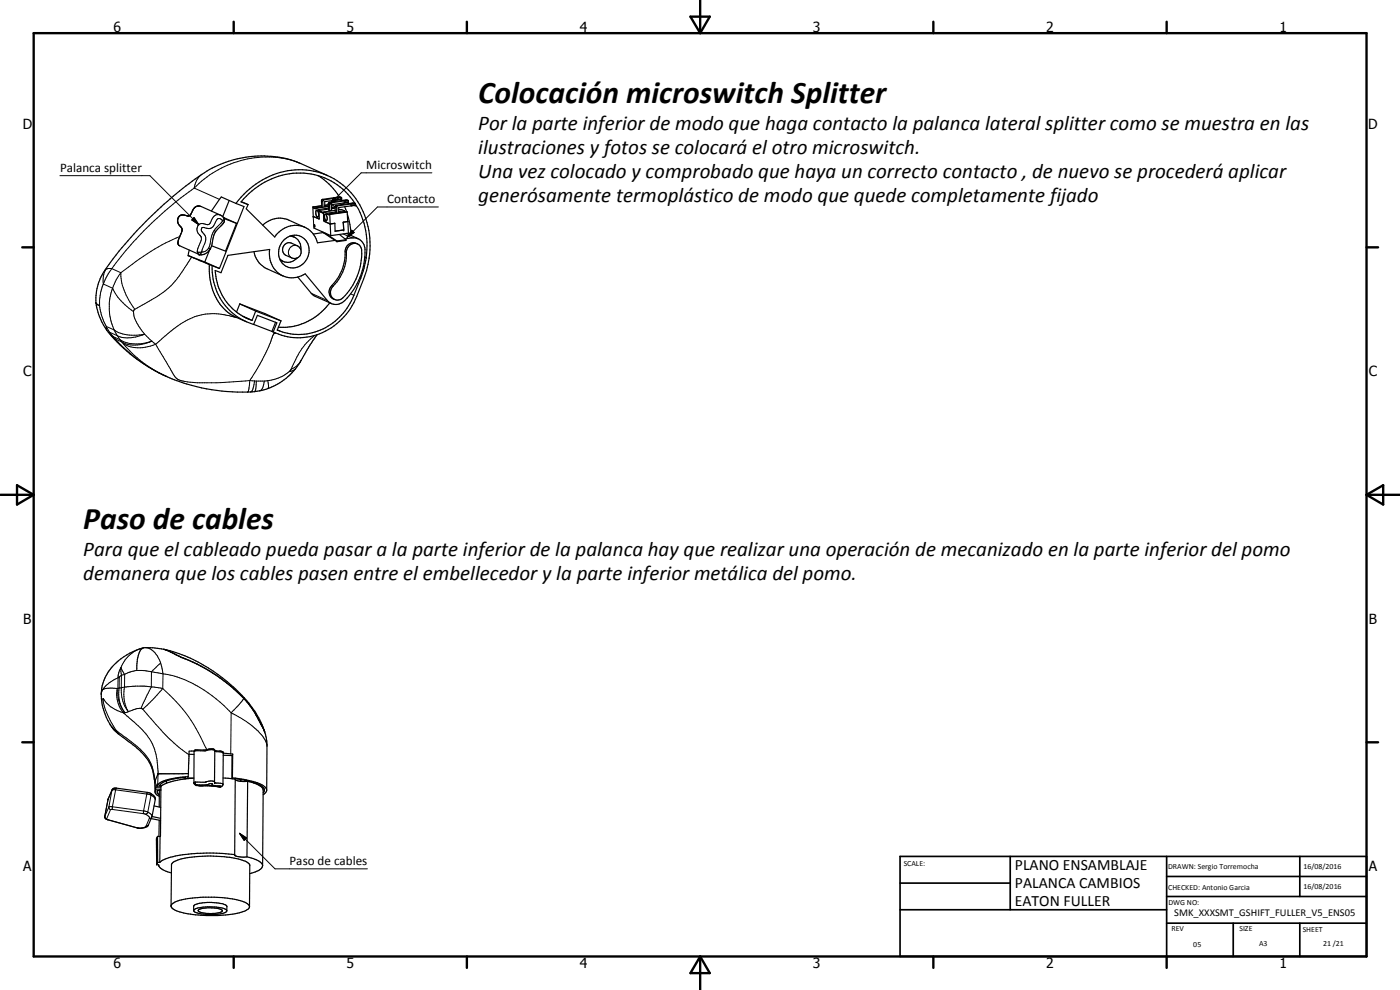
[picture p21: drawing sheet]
<svg xmlns="http://www.w3.org/2000/svg" width="420mm" height="297mm" viewBox="0 0 420 297" stroke-linecap="round" stroke-linejoin="round" font-family="sans-serif">
<defs><g id="words">
<g font-size="9.4">
<text x="143.5" y="30.8">Colocación microswitch Splitter</text>
<text x="25" y="158.6">Paso de cables</text>
</g>
<g font-size="6.3">
<text x="143.5" y="39">Por la parte inferior de modo que haga contacto la palanca lateral splitter como se muestra en las</text>
<text x="143.5" y="46.2">ilustraciones y fotos se colocará el otro microswitch.</text>
<text x="143.5" y="53.4">Una vez colocado y comprobado que haya un correcto contacto , de nuevo se procederá aplicar</text>
<text x="143.5" y="60.6">generósamente termoplástico de modo que quede completamente fijado</text>
<text x="25" y="166.8">Para que el cableado pueda pasar a la parte inferior de la palanca hay que realizar una operación de mecanizado en la parte inferior del pomo</text>
<text x="25" y="174">demanera que los cables pasen entre el embellecedor y la parte inferior metálica del pomo.</text>
</g>
<g font-size="4.7">
<text x="304.6" y="261.1">PLANO ENSAMBLAJE</text>
<text x="304.6" y="266.5">PALANCA CAMBIOS</text>
<text x="304.6" y="271.9">EATON FULLER</text>
</g>
<g font-size="4.2">
<text x="34" y="9.6">6</text>
<text x="104" y="9.6">5</text>
<text x="174" y="9.6">4</text>
<text x="244" y="9.6">3</text>
<text x="314" y="9.6">2</text>
<text x="384" y="9.6">1</text>
<text x="6.8" y="38.7">D</text>
<text x="410.6" y="38.7">D</text>
<text x="7" y="112.9">C</text>
<text x="410.8" y="112.9">C</text>
<text x="7" y="187.1">B</text>
<text x="410.8" y="187.1">B</text>
<text x="7" y="261.4">A</text>
<text x="410.8" y="261.4">A</text>
<text x="34" y="290.4">6</text>
<text x="104" y="290.4">5</text>
<text x="174" y="290.4">4</text>
<text x="244" y="290.4">3</text>
<text x="314" y="290.4">2</text>
<text x="384" y="290.4">1</text>
</g>
<g font-size="3.9">
<text x="18" y="51.7">Palanca splitter</text>
<text x="109.9" y="50.8">Microswitch</text>
<text x="116.2" y="61">Contacto</text>
<text x="86.9" y="259.6">Paso de cables</text>
</g>
<text font-size="3.1" x="352.4" y="275">SMK_XXXSMT_GSHIFT_FULLER_V5_ENS05</text>
<g font-size="2.4">
<text x="271.2" y="259.7">SCALE:</text>
<text x="350.6" y="260.8">DRAWN: Sergio Torremocha</text>
<text x="391.2" y="260.6">16/08/2016</text>
<text x="350.6" y="267">CHECKED: Antonio Garcia</text>
<text x="391.2" y="266.7">16/08/2016</text>
<text x="350.6" y="271.4">DWG NO:</text>
<text x="351.6" y="279.3">REV</text>
<text x="372" y="279.4">SIZE</text>
<text x="391" y="279.6">SHEET</text>
<text x="358.1" y="284.1">05</text>
<text x="377.9" y="283.8">A3</text>
<text x="397.1" y="283.8">21 /21</text>
</g>
</g></defs>
<g fill="none" stroke="#000" stroke-width=".35">
<path d="M95.5 52.7a20.1 20.1 0 0 1 6.4 6.4M98.4 52.7l-8.2-3.6a31.6 31.6 0 0 0-29.6 3.2 126.1 126.1 0 0 0-20.4 17.9l-3.6 4.1a39.5 39.5 0 0 0-7 10.4l-.6 2.5-.2 3.6M101.2 59.4l-4.1 .6-.3 .3 .1 1.8M101.2 59.4l.1 .6M101.3 60l-3.9 .5 .1 1.6M102.1 59.1l-5.3 .7-.3 .5 .1 1.8M102.1 59.3l-.9 .1M102.1 59.9l-.8 .1M102.1 59.3v.6M102.3 59.8l.2 .4M102.4 59.2l-.3 .1M102.5 59.3v.5l-.4 .1"/>
<path d="M104.1 59.9l-5.3 .8-.3 .5 .1 1.8 .4 .2M56.5 76.7l6.3 2.7M56.5 76.7l5 1.9M56.8 75.1l-.3 1.6M59.8 76.4h.1M61.5 78.6l4.4 2M62.8 79.4l.9 .3M62.8 79.4a19.3 19.3 0 0 0 2.3 10.3 12.9 12.9 0 0 0 5.9 5.5l3 1.4M62.9 75.1l-1.4 3.5M63.7 79.7l2.2 .9M63.7 79.7a17.5 17.5 0 0 0 12.4 17.7l1.1-2.8 5.9 2.3-1.1 2.7M67.1 65.3l3.9 1.7"/>
<path d="M67.3 65.6l-1.1-1-5.8-2.6a1.71 1.71 0 0 0-2.1 .4l-.4 .6a1.95 1.95 0 0 1-1.6 1.8 1.92 1.92 0 0 0-2.9 .9 2.64 2.64 0 0 0 1.2 2.8 4.9 4.9 0 0 1-1 3.2 1.59 1.59 0 0 0 .1 1.9l6.2 2.8M67.3 65.6v.8l-.6 .9a7.6 7.6 0 0 0-3.1 6.2 3.5 3.5 0 0 1-3.7 2.9M67.3 65.6l3.7 1.4M68.8 60.2l-2 4.8M70.8 61a23 23 0 0 1 27.4-8.3 22.4 22.4 0 0 1 12.8 22.3l-.1 1.2a30.1 30.1 0 0 1-1.8 7.5 31.4 31.4 0 0 1-5.1 10.5 18 18 0 0 1-22 5.4M70.8 61l2.4 1-7.3 18.6M70.8 61l-4.4-1.9-3 4.2M71 67l-3.3 8.4-4.2-1.7M72.4 60.5l2.1 .9M74.5 61.4l-2.2-.8a21.7 21.7 0 0 1 27.1-6.3 22.4 22.4 0 0 1 10.4 23.9l-.8 3-2.8 7.4a17.6 17.6 0 0 1-23 10.5l1.1-2.8M74.5 61.4l-.6 1.3 8.6 8.4a7 7 0 0 1 7-3.5 7 7 0 0 1 5.8 5.3l5.2-.8M76.2 75.5a7 7 0 0 0 3.9 5.1l4.8 2.2"/>
<path d="M78.9 67.6a7.1 7.1 0 0 1 7.7-1.6l4.9 2.2M83.9 77.6l1.1 .8M84.1 78l.9 .4M85.4 73.4l.8-.5 .6-.1 2.4 .9a2 2 0 0 1 1 2.7 2 2 0 0 1-2.6 1l-1.8-.8a2.04 2.04 0 0 1-.4-3.2zM86.9 70.9a5.3 5.3 0 0 0-2.8 7.1M86.9 70.9a4.5 4.5 0 0 1 5 1.3 4.5 4.5 0 0 1 .4 5.1 4.5 4.5 0 0 1-3.9 3.1 4.5 4.5 0 0 1-4.3-2.4M87 70.9a3.4 3.4 0 0 1 3.3 4M87.4 70.7l.9 .4M89.2 77.4a3.7 3.7 0 0 1-4.2 1M93.9 62.1h.2M93.9 62.1l.1 2.8M93.9 62.1l2.7-.4-2.5 .4"/>
<path d="M94 64.9l1.8 .8M94.1 62.1v.3M94.1 62.4l.5 .3 .2-.2M94.2 68.4l5.1 2.3M94.3 67.4l.2 .7zM94.3 68h.1M94.4 67.6v.4M94.8 62.5l.8 .4M94.9 63.1a1.24 1.24 0 0 1 .4 2 1.57 1.57 0 0 1-.4-2zM95.6 62.9l.1 .3M95.7 63.2l1.4 .6 .1-.2M95.7 63.4v2.3l-1.7-.8"/>
<path d="M95.7 63.4l1.4 .6M96.6 62.1l-2.5 .3M96.6 62.1l.1 .1M96.8 69.6l.3 .2M97.1 69.8l-3.1 .4M97.1 64l.1 2.1M97.1 69.7v.1M97.1 69.8l4 2.7M97.2 66.1l.2 .3M97.2 63.6l.9 .4M97.4 66.4l1.7 .8M97.5 64.4l.1-.1a1.43 1.43 0 0 1 .3 2 1.55 1.55 0 0 1-.4-1.9z"/>
<path d="M97.5 69.9l3.6 2.4M98.1 64l.1 .3M98.2 64.3l.5 .2 .1-.2M98.5 61.4l-1 .2M98.5 61.5l-1 .1M98.5 61.8l-1 .2M98.6 62.7l-2.9 .5M98.6 62.4l-3 .5M98.6 61.9l-3.8 .6M98.8 64.3h.2M99 64.3l.1 2.9M99.1 67.2l.2 3.5"/>
<path d="M99.5 61.7l.1 .1M99.5 61.8l.5-.1 .5 .3M100.4 67h.1M100.4 67l-1.3 .2M100.5 67l.1 2.4 2.6-.4M100.5 67l-1.4 .2M100.5 62.1l.2 1.9M100.5 62.1l-1 .2M100.6 62.5l-1.1 .1M100.6 63.6l-2.5 .4M100.6 63.1l-3.4 .5M100.7 63.9l-2.5 .4"/>
<path d="M101.1 72.3v.2M101.5 62.6l.6 .3M101.5 63l1-.1 .9 .3M101.9 70.4l1.9 1.5M102.9 61l.2 .3M103 66.7l.2 2.3M103.2 69l-2.6 .3M103.3 60.3v.6M103.3 60.3l-4.3 .7v2.2M103.3 60.9l-3.9 .5 .1 1.7-.5 .1M103.4 63.2l.1 .3M103.4 63.2l-1.9 .3"/>
<path d="M103.5 62.1l.5 1.4M103.5 63.5l.2 .1M103.5 63.5l-2 .3M103.6 71.7a5.1 5.1 0 0 1 4.2 .1 4 4 0 0 1 1.7 4.1 20.6 20.6 0 0 1-6.8 14.9 3.4 3.4 0 0 1-4.5-.6l-6.6-8a7 7 0 0 1-7.8-.1 7 7 0 0 1-2.9-7.3l-12.5 1.8-2.1 5.2-1.7-.6a16.8 16.8 0 0 0 5.4 11.6l.9 .7a14.7 14.7 0 0 0 4.7 2.6M103.8 71.9l-2.7 .4M103.8 71.9v.2l-2.7 .4M103.9 70l3.6 1.6M104.1 63.5l.1 .1M104.1 63.5l-5.3 .8M104.1 60.2l-.8 .1M104.1 60.2l.1 .5M104.2 60.7l-.9 .2"/>
<path d="M104.2 63.6l.1 2.9M104.2 63.6l-5.2 .7M104.3 64.3l.7 3.1 .4 3.3M104.3 66.5h.1M104.3 66.5l-1.3 .2M104.4 66.5l.2 3.5-5.3 .7M104.4 66.5l-1.4 .2M104.5 60.1l-.4 .1M104.5 60.2l.1 .5M104.6 60.7h-.4M104.6 60.2v.5M104.8 73.7a2.13 2.13 0 0 1 2.4-.6 2.13 2.13 0 0 1 1.3 2.1 18 18 0 0 1-6.4 14.7 2.32 2.32 0 0 1-2.8-1.1 2.32 2.32 0 0 1 .7-2.9 14.2 14.2 0 0 0 4-10.9z"/>
<path d="M105.3 61.2l.1 .6M105.3 61.2l-4.1 .6-.3 .3 .1 1.9M105.4 61.8l-3.9 .5v1.6M106.2 60.9l-5.3 .7-.4 .5M106.2 61.1l-.9 .1M106.2 61.1v.5M106.2 61.6l-.8 .2M106.5 61l-.3 .1M106.5 61.1l.1 .5M106.6 61.6h-.4M107.3 73.2a2.45 2.45 0 0 0-3.7 2 14.4 14.4 0 0 1-4.5 11.1 2.36 2.36 0 0 0 1.3 3.6M28.8 90.8l.2 .4 .9 .5"/>
<path d="M28.8 90.8a20.6 20.6 0 0 0 7.3 12.8 50.4 50.4 0 0 0 13.9 9.4M72 91.2l4.7 2.1M72 91.2l-1 2.4M72 91.2l7.5 2.9 4.8 2.2M72.8 94.9l2.8 1.2M76.1 97.3l5.5 2.1M76.7 93.3l-1.1 2.8M76.7 93.3l7.6 3M81.6 99.4l.4 .2M82.7 96.7l-1.1 2.7M89.4 83.1l4.6 5.5 5.4 2.5M99 90.8a17.7 17.7 0 0 1-13.3 7.4h-2.2"/>
<path d="M95.2 100.4l-1.8 2.6a51.4 51.4 0 0 1-6 9.1 18.5 18.5 0 0 1-13.1 5.5 56 56 0 0 1-24.4-4.7M43.1 194.4a16.8 16.8 0 0 0-12.4 11.3 15.9 15.9 0 0 0 7.4 16.4 19.9 19.9 0 0 1 7.4 8.1l1 4.8M49.1 194.8l10.1 4.5 3.5 1.9M49.1 194.8l-.6-.1a10.7 10.7 0 0 0-5.9-.1 9.1 9.1 0 0 0-1.5 6.6M49.1 194.8a47.3 47.3 0 0 1 28.1 19.9l1.4 2.7 .8 2.3M55.5 197.7l2.5 1M60.4 199.9l5.6 3.5M30.8 206.9l-.4 .9M63.8 201.9l2.2 1.5M66 203.4l5.3 4.3M71.2 207.6a26.4 26.4 0 0 1 5.6 6.9M76 213.1l.8 1.4"/>
<path d="M76.8 214.5l.9 1.7M77.5 215.7l.3 .5M77.7 216.2l1.7 3.5M77.8 216.2l.1 .3M79.4 219.7l.5 1.7 .2 2-.1 13.7M33.8 236.8l.3-.3h.8l10.2 1.5a2.16 2.16 0 0 1 1.5 1.9l-1 5.1-1 2.5a3.2 3.2 0 0 1-3.4 .9l-9-2.5-.5-.2-.3-.5a19.4 19.4 0 0 1 2.3-8.3zM46.7 237h1.6h-.5v5.1M46.7 237a1.44 1.44 0 0 0 1.1 1.9M46.7 236.3l1.6 .1M46.7 236.3v.7M47.2 235.9v-.7l-.5 1.1M47.2 235.9h1.1"/>
<path d="M47.4 232.1h9.1M47.4 232.1v.1M47.4 232.2l-.9 2.1 .1 3.3M47.8 237.2h-.5a1 1 0 0 0 .5 1.3M48.3 235.9l-.3 15.1M49.9 234.3a3.1 3.1 0 0 0-2 1.5h.6M49.9 234.3v.7M55.2 233.3v.5M55.6 233.6h1.1M55.6 233.3v.3M55.6 233.6l.1-.4-2.2 .3-3.6 .8M56.5 233l-.2 .4 1.7 .1"/>
<path d="M56.5 233l-3.8 .4a8.1 8.1 0 0 0-5.4 2.2l-.1 .3M56.5 232.1v.9M56.7 226.3l1.5 .1M58.2 233.5l-5 .6a10.9 10.9 0 0 0-4.9 1.8M58.3 225.3l-1.5 .1-.3 6.7M64.5 225.2l1.7 .1 .8 .5-.1 9.6-.2 .4a4.5 4.5 0 0 1-3.3 0l-4.1-.1a1.03 1.03 0 0 1-1.1-.9l.1-9.5M64.5 225.3l-.1 9.4M64.5 225.3a1.19 1.19 0 0 0-1.7-.6l-1.1 .3h-2.9l-.5 .3M67 233.4l3.6 .4-.2 22.6M67 226.6l2.6 .1M67 226l2.8 .3M69.6 226.7v6.9"/>
<path d="M69.8 233.4l5.6 1a6.1 6.1 0 0 1 4.6 2.5v.2M69.8 233.4l-.1 .2M69.8 226.3v7.1M69.8 226.3l-.2 .4M70.3 233.7v-.1a20.6 20.6 0 0 1 8.5 2.5 1.07 1.07 0 0 1 .2 1.8M70.6 233.9l1.6 .5M72.2 234.4h2.1M72.2 233.9v.5M72.3 233.9v.5M73.4 234.1l.3 .2M73.7 234.3v.2M73.8 234.2l-.1 .1"/>
<path d="M74.3 234.4l-.2 22.7M74.3 234.4a7.5 7.5 0 0 1 4.6 2.2l-.1 23.2M80 237.1l-.3 .7-.7 .6M45.4 245.6l2.8 .6M45.6 245l2.6 .5M46.2 241.8l2 .4M47 259.5h.6a4 4 0 0 0 3.2 2.2l.6 .2M47.3 251v7.7M47.3 251l-.4 .7 .1 7.8M47.3 251h.7M47.3 258.7h.7M47.3 258.7l-.3 .8"/>
<path d="M47.8 246.1l-.1 4.9M48 251v7.7M70.4 256.4a.93 .93 0 0 0 1.2 .6l2.5 .1M70.4 256.4a49.3 49.3 0 0 0-20.3 1.2l-2.1 1.1M74.1 257.1a7.3 7.3 0 0 1 4.6 2.1l.1 .5M78.8 259.7a3.8 3.8 0 0 1-3.2 2.3l-.6 .1M51.3 271.9l.2-12.4a2.18 2.18 0 0 1 1.8-1.4l1.6-.5a43.5 43.5 0 0 1 16.6 .1 4.9 4.9 0 0 1 3.5 1.8l-.1 12.5M51.7 271.2a18.4 18.4 0 0 1 9.2-2h3.4a22.4 22.4 0 0 1 9.9 1.9 .99 .99 0 0 1 .7 1.1 .99 .99 0 0 1-.9 .8l-1.7 .7a27.8 27.8 0 0 1-7 1h-3.4a22.4 22.4 0 0 1-9.9-1.9 .9 .9 0 0 1-.3-1.6zM58.1 273.2v-1.3a3.3 3.3 0 0 1 2.7-1l2.6-.1 2.9 .3a1.91 1.91 0 0 1 1.8 .9v1.3M58.3 272.9a14.1 14.1 0 0 1 9.5 0 .58 .58 0 0 1 .2 .7 .58 .58 0 0 1-.7 .3l-3 .5-2.8-.1a4.3 4.3 0 0 1-3.4-1zM59.5 273.1a9 9 0 0 1 7.2 0v.2a7.2 7.2 0 0 1-4.7 .8l-.8-.2a1.49 1.49 0 0 1-1.7-.8z"/>
</g>
<g fill="none" stroke="#000" stroke-width=".3">
<path d="M18 52.7h27l14.7 14.7M58.3 56.4a110.2 110.2 0 0 0-14.4 12.1l-6.1 6.6-4.2 5.5M58.3 56.4l7.6 3.4M60.6 52.3a5.8 5.8 0 0 0-2.3 4.1M90.2 49.1a29.8 29.8 0 0 0-31.9 7.3M96.9 59.8l.3 .1M100.3 59.2l.7 .7-2.1 1.4zM101.6 59.3l.1 .6M102.1 59.1l.4 .2M104.1 59.9l.5 .3M129.6 51.9h-21.2l-9.5 9.4M53.9 71a69.6 69.6 0 0 0-17.6 10.8"/>
<path d="M57.5 77.1l-.3 .5a33.8 33.8 0 0 1-8.2 10.1l-2.3 1.5-6.2 3.6M58.2 65.3l1.5 2.1-2.1-1.4zM59.2 75.6h1.3M59.2 75.6l.5 .7M60.4 62a2.12 2.12 0 0 0-2.8 1.8 1.24 1.24 0 0 1-.8 1 1.24 1.24 0 0 1-1.3-.2 1.88 1.88 0 0 0-2.2 1.2 1.88 1.88 0 0 0 1 2.3 1.53 1.53 0 0 1 0 2.1l-.2 .5a2.87 2.87 0 0 0-.3 3h.1M60.5 75.6l-.7 .8M60.7 68.3a1.17 1.17 0 0 0 .5 1.8 2.4 2.4 0 0 1 .3 2.8l-1 2.7M60.8 68.2l-.1 .1M62.6 74.5l.5 .3M62.6 74.5l-.9 .9-1.2 .2M64.3 69.1l.4 .4M64.3 69.1a10.4 10.4 0 0 0-1.4 4.7l-.3 .7"/>
<path d="M64.7 69.5h.1M66.2 64.6a2.01 2.01 0 0 0-2.8 1.6 1.4 1.4 0 0 1-2.3 .9 1.79 1.79 0 0 0-2 1.1 1.79 1.79 0 0 0 .7 2.2 1.98 1.98 0 0 1 .1 2.9l-.7 2.3M66.7 66.2l-2.4 2.9M66.7 66.2a1.04 1.04 0 0 0-1-.6 1.04 1.04 0 0 0-.9 .9 2.37 2.37 0 0 1-2.3 2.1l-1.7-.4M67.1 65.3h.1M67.3 65.8l-.6 .4M89.2 73.7a2.01 2.01 0 0 0-2.4 1.1 2.01 2.01 0 0 0 .8 2.6M94 64.9h.1M94 64.9l.2 3.5M95.3 65.1h.2M95.5 65l-.3 .1M96.5 60.3l.3 .2"/>
<path d="M97.8 66.2h.2M98.5 61.2l.4 .1M98.9 60.7l.4 .2M100.5 62.1l.4 .2M100.9 61.6l.4 .2M102.9 70.2l2.8 1.2M103.6 75.6l.4 .1M103.7 60.2v.6M105.6 69.1l.7 .7-2.1 1.4zM105.7 61.1v.6M106.2 60.9l.3 .2M109.5 77.3l.4 .1"/>
<path d="M109.5 77.1l.4 .2M131.6 62.1h-18.3l-9.1 9.1M31 85.2l-.9 3.1a11.4 11.4 0 0 0 .2 5.6l.9 2.7 1.7 3.1M31 85.2l2.8 1.3M31.7 80.9l-.3 .3M31.7 80.9a6.8 6.8 0 0 0-.7 4.3M32.5 99.7h.4M32.9 99.7l2.3 1M32.9 99.7l1.1 1.3M33.6 80.6h-1.1l-.8 .3M33.6 80.6l-1.5 2.2-1.1 2.4M33.6 80.6l2.7 1.2"/>
<path d="M33.8 86.5a15.8 15.8 0 0 0 6.3 7M33.8 86.5l-.8 3a17 17 0 0 0 .3 6.6l.9 2.9M34.2 99l-2.3-1 .2 1.2M34.2 99l1 1.7M34.2 99a11.8 11.8 0 0 0 9.2 1.3M36.3 81.8a18.4 18.4 0 0 0 4.2 11M36.3 81.8l-1.4 2.1-1.1 2.6M40.5 92.8a3.2 3.2 0 0 0 .2 3.3l1 1.9 1.7 2.3M71 95.3l-.5-.1a18.7 18.7 0 0 0-19.2 4.1l-4.6 4M71 95.3h.1M73.4 95.2l1.5 .6M82.8 99.9l-.6 .2"/>
<path d="M83.2 99l.8 .3M93.4 88l4.8 2.2M99.6 85.7l.4 .2M105.2 88.2l1 .4M108 83.3l.3 .1M33.4 100.8l1.2 .9M34 101l.6 .7M34 101l2 .9M34.6 101.7l2 .9M34.6 101.7a46.3 46.3 0 0 0 15.3 11.2M35.2 100.7l.8 1.2M36 101.9l.6 .7"/>
<path d="M36 101.9a10.9 10.9 0 0 0 9.6 .5M36.6 102.6a34.8 34.8 0 0 0 12.3 9.8M37 103.1a10.8 10.8 0 0 0 9.7 .2M43.4 100.3a10.5 10.5 0 0 1-8.2 .4M43.4 100.3l2.2 2.1M45.6 102.4a10.1 10.1 0 0 1-9 .2M45.6 102.4l1.1 .9M46.7 103.3l5.3 9a4 4 0 0 0 3.7 2.2l1.4 .2a101.2 101.2 0 0 0 17.9-.5M75 114.2l-.3 2.7-.4 .7M75 114.2l1.4 .1M76.4 114.3l-.1 .6a3.8 3.8 0 0 1-1.1 2.7M76.4 114.3h.5"/>
<path d="M76.9 114.3l-.2 2.5-.3 .7M76.9 114.3h2.4M79.3 114.3a3 3 0 0 1-1.4 3M80.3 114.2l.3 1.6-.2 .8M80.3 114.2l-1 .1M82.2 100.1l-.4 .7a33.4 33.4 0 0 1-3.2 7.3l-3.6 6.1M82.2 100.1h.1M86.8 111.5l-2.9 1.8-3.6 .9M87.3 110.8l-.5 .7M88.7 110.6l-.5 .4-1.4 .5M90.4 108.1l-1.5 1.8-1.6 .9M94.4 100.7a23.8 23.8 0 0 0-7.1 10.1"/>
<path d="M42 194.7a9.9 9.9 0 0 0-4.5 3.3l-1.2 2.3M43.6 194.3a6.3 6.3 0 0 1 4.8 5.4l.5 2.5M48.2 198.9l-2.7 2.7M30.4 208v.2M30.4 207.8v.6M30.9 209.7h.1M32.9 217.1l.7 1 1.3 1.1M33.4 218l1.6 1.6M33.9 218.6l1.2 1.1M34.9 219.2a53.8 53.8 0 0 1 9.1 7.7 15.4 15.4 0 0 1 2.5 7.5M34.9 219.2l.1 .4M35 219.6l.1 .1"/>
<path d="M35.1 219.7l.4 .5M35.1 206.5l.3 .1M35.1 206.5a8.9 8.9 0 0 0 2 7.4M35.4 206.6a9.8 9.8 0 0 0 2.1 7.3M35.4 203.4l-2.6 1.5-2 2 1.4-.4h2.9M35.4 203.4v3.2M35.8 206.4l-.4 .2M35.8 206.4a9.7 9.7 0 0 0 1.7 7.5M35.8 203.2l-.4 .2M35.8 203.2v3.2M36.3 200.3l.1 2.3M36.3 200.3l1.1 2.1"/>
<path d="M36.3 200.3l-.6 1.4-.3 1.7M36.4 206.4a10.3 10.3 0 0 0 2.1 7.1M36.4 206.4h-.6M36.4 202.6v3.8M36.4 202.6l-.6 .6M37.1 213.9a9.6 9.6 0 0 1-6-4.1l-.2-.2 .1 1.2 .7 2.3 1.4 3.1 1.8 3M37.1 213.9l.3 .3a33.6 33.6 0 0 1 8.3 8.9 22.2 22.2 0 0 1 1.7 9l-.1 3.5M37.4 206.2l-1 .2M37.4 206.2a10.7 10.7 0 0 0 1.1 7.3M37.4 202.4l-1 .2M37.4 202.4v3.8M37.5 213.9h-.4"/>
<path d="M38.5 213.5l-1 .4M42.3 212.6l.6 .2M42.3 212.6h-1.3l-2.5 .9M42.9 212.8a67.6 67.6 0 0 0 13.8 13.6M45.4 206.1l-3.1 6.5M45.4 206.1l3.4 .5M45.4 206.1l-4.7-.2-3.3 .3M45.5 201.6l-2.2-.4h-2.2l-2.4 .5-1.3 .7M45.5 201.6l3.4 .6M45.5 201.6l-.1 4.5M48.8 206.6l-2.7 3-3.2 3.2M48.8 206.6a47 47 0 0 1 13 17.7l.3 .7"/>
<path d="M48.9 202.2a34.7 34.7 0 0 1 19.4 10.6l1.1 1.1M48.9 202.2l-.1 4.4M69.4 213.9a24.5 24.5 0 0 1 10.2 8.1l.5 1.9M69.4 213.9l-.2 12.3M73.2 209.3l-1.4 2.1-2.4 2.5M32.4 239.9h.1M32.4 239.9l-1 5M32.5 239.7l-.1 .2M33.6 237.1l-1.2 2.8M33.6 237.1l-.9 5M33.7 236.9l-.1 .2M34.7 237l-1.1 .1"/>
<path d="M34.7 237l9.4 1.3M34.7 237l-1 5.1M34.9 236.5l-.2 .5M34.9 236.5h.1M35.4 220.1l.1 .1M35.5 220.2h.1M44.1 238.3l1.2 .3M44.1 238.3l-1 5M44.2 237.8l-.1 .5M44.2 237.7v.1M45.1 238l.2 .6M45.3 238.6l1 .7 .3 .6"/>
<path d="M45.3 238.6l-.9 5.1M46.6 234.2v3.1M55.7 233.6v.1M58.2 234.8l.5 .7h3l1.4-.4 .6 .1M58.2 234.7v.1M58.6 234.7l.3 .8M58.6 234.7h-.4M58.6 234.7h3.1M58.9 235.5h.1M58.9 235.5l.9 .3h3.9M61.7 234.7h.1M61.7 234.7l1.5-.4 .8 .1 .4 .3"/>
<path d="M63.7 235.8h-.1M63.7 235.8l2.5 .2M63.7 235.2h.1M63.7 235.4h.1M63.7 235.2l.3 .4 2.2 .4M64.4 234.7h.1M64.4 234.8l.1 .1M64.5 234.9h.1M64.5 234.9l1.7 .1 .7 .3M64.5 225.3a2.77 2.77 0 0 0-2.8 0h-3l-.5 .1M64.5 225.4l2.5 .4M66.2 236h.1"/>
<path d="M67 225.8h.1M67 225.8v.1M31.4 244.9l.2 .5 .4 .3M32 245.7l.4 .3M32 245.7h.1M32.3 246h.1M32.4 246l8.8 2.4M32.7 242.1v.4l.5 .4M32.7 242.1l-1.3 2.8M33.2 242.9l-1.2 2.8M33.7 242.1v.8M33.7 242.9l9.4 1.2"/>
<path d="M33.7 242.1l9.4 1.2M33.7 242.9h-.5M33.7 242.1h-1M41.2 248.4h.1M41.2 248.4l.7 .1M41.9 248.5h.2M43.1 243.3v.8M43.1 244.1l.6 .2M43.1 243.3l1.3 .4M43.7 244.3l1.1 .8v.4M43.8 247.9a2.26 2.26 0 0 1-1.9 .6M44.4 243.7l-.7 .6"/>
<path d="M44.4 243.7l1 .6 .2 .7M44.6 247.5l-.2 .3-.6 .1M44.8 245.5l-1 2.4M45.5 245.2l-.2 .2-.5 .1M71.9 250l2.1 1.4-.7 .7zM71.9 250l10.6 10.7h27.8"/>
</g>
<g fill="#000">
<circle cx="59.8" cy="76.4" r=".18"/>
<circle cx="67.2" cy="65.3" r=".18"/>
<circle cx="97.1" cy="64" r=".18"/>
<circle cx="103" cy="66.7" r=".18"/>
<circle cx="103.2" cy="69" r=".18"/>
<circle cx="104.6" cy="60.7" r=".18"/>
<circle cx="106.6" cy="61.6" r=".18"/>
<circle cx="47.4" cy="232.2" r=".18"/>
<circle cx="64.4" cy="234.7" r=".18"/>
<circle cx="47.6" cy="259.5" r=".18"/>
</g>
<g fill="none" stroke="#000" stroke-width=".71">
<path d="M10.1 9.9h400v277.1h-400zM70.1 6.5v3.4M140.1 6.5v3.4M207.2 5h5.8l-2.9 4.9zM210.1 0v9.9M280.1 6.5v3.4M350.1 6.5v3.4M6.7 74.2h3.4M410.1 74.2h3.5M.1 148.5h10M5.1 145.6l5 2.9-5 2.9zM410.1 148.5h10"/>
<path d="M410.1 148.5l5-2.9v5.8zM6.7 222.7h3.4M410.1 222.7h3.5M70.1 287v3.4M140.1 287v3.4M210.1 287v10M210.1 287l2.9 5h-5.8zM280.1 287v3.4M350.1 287v3.4"/>
</g>
<path d="M270.1 257h140v30h-140zM303.2 257v16M350.1 257v30M390.1 257v12M270.1 265h33.1M270.1 273h80M350.1 277h60M350.1 269h60M350.1 263h60M370.1 277v10M390.1 277v10" fill="none" stroke="#000" stroke-width=".51"/>
<path d="M100.3 59.2l.7 .7-2.1 1.4zM58.2 65.3l1.5 2.1-2.1-1.4zM105.6 69.1l.7 .7-2.1 1.4zM71.9 250l2.1 1.4-.7 .7z" fill="#000"/>
<use href="#words"/>
</svg>
